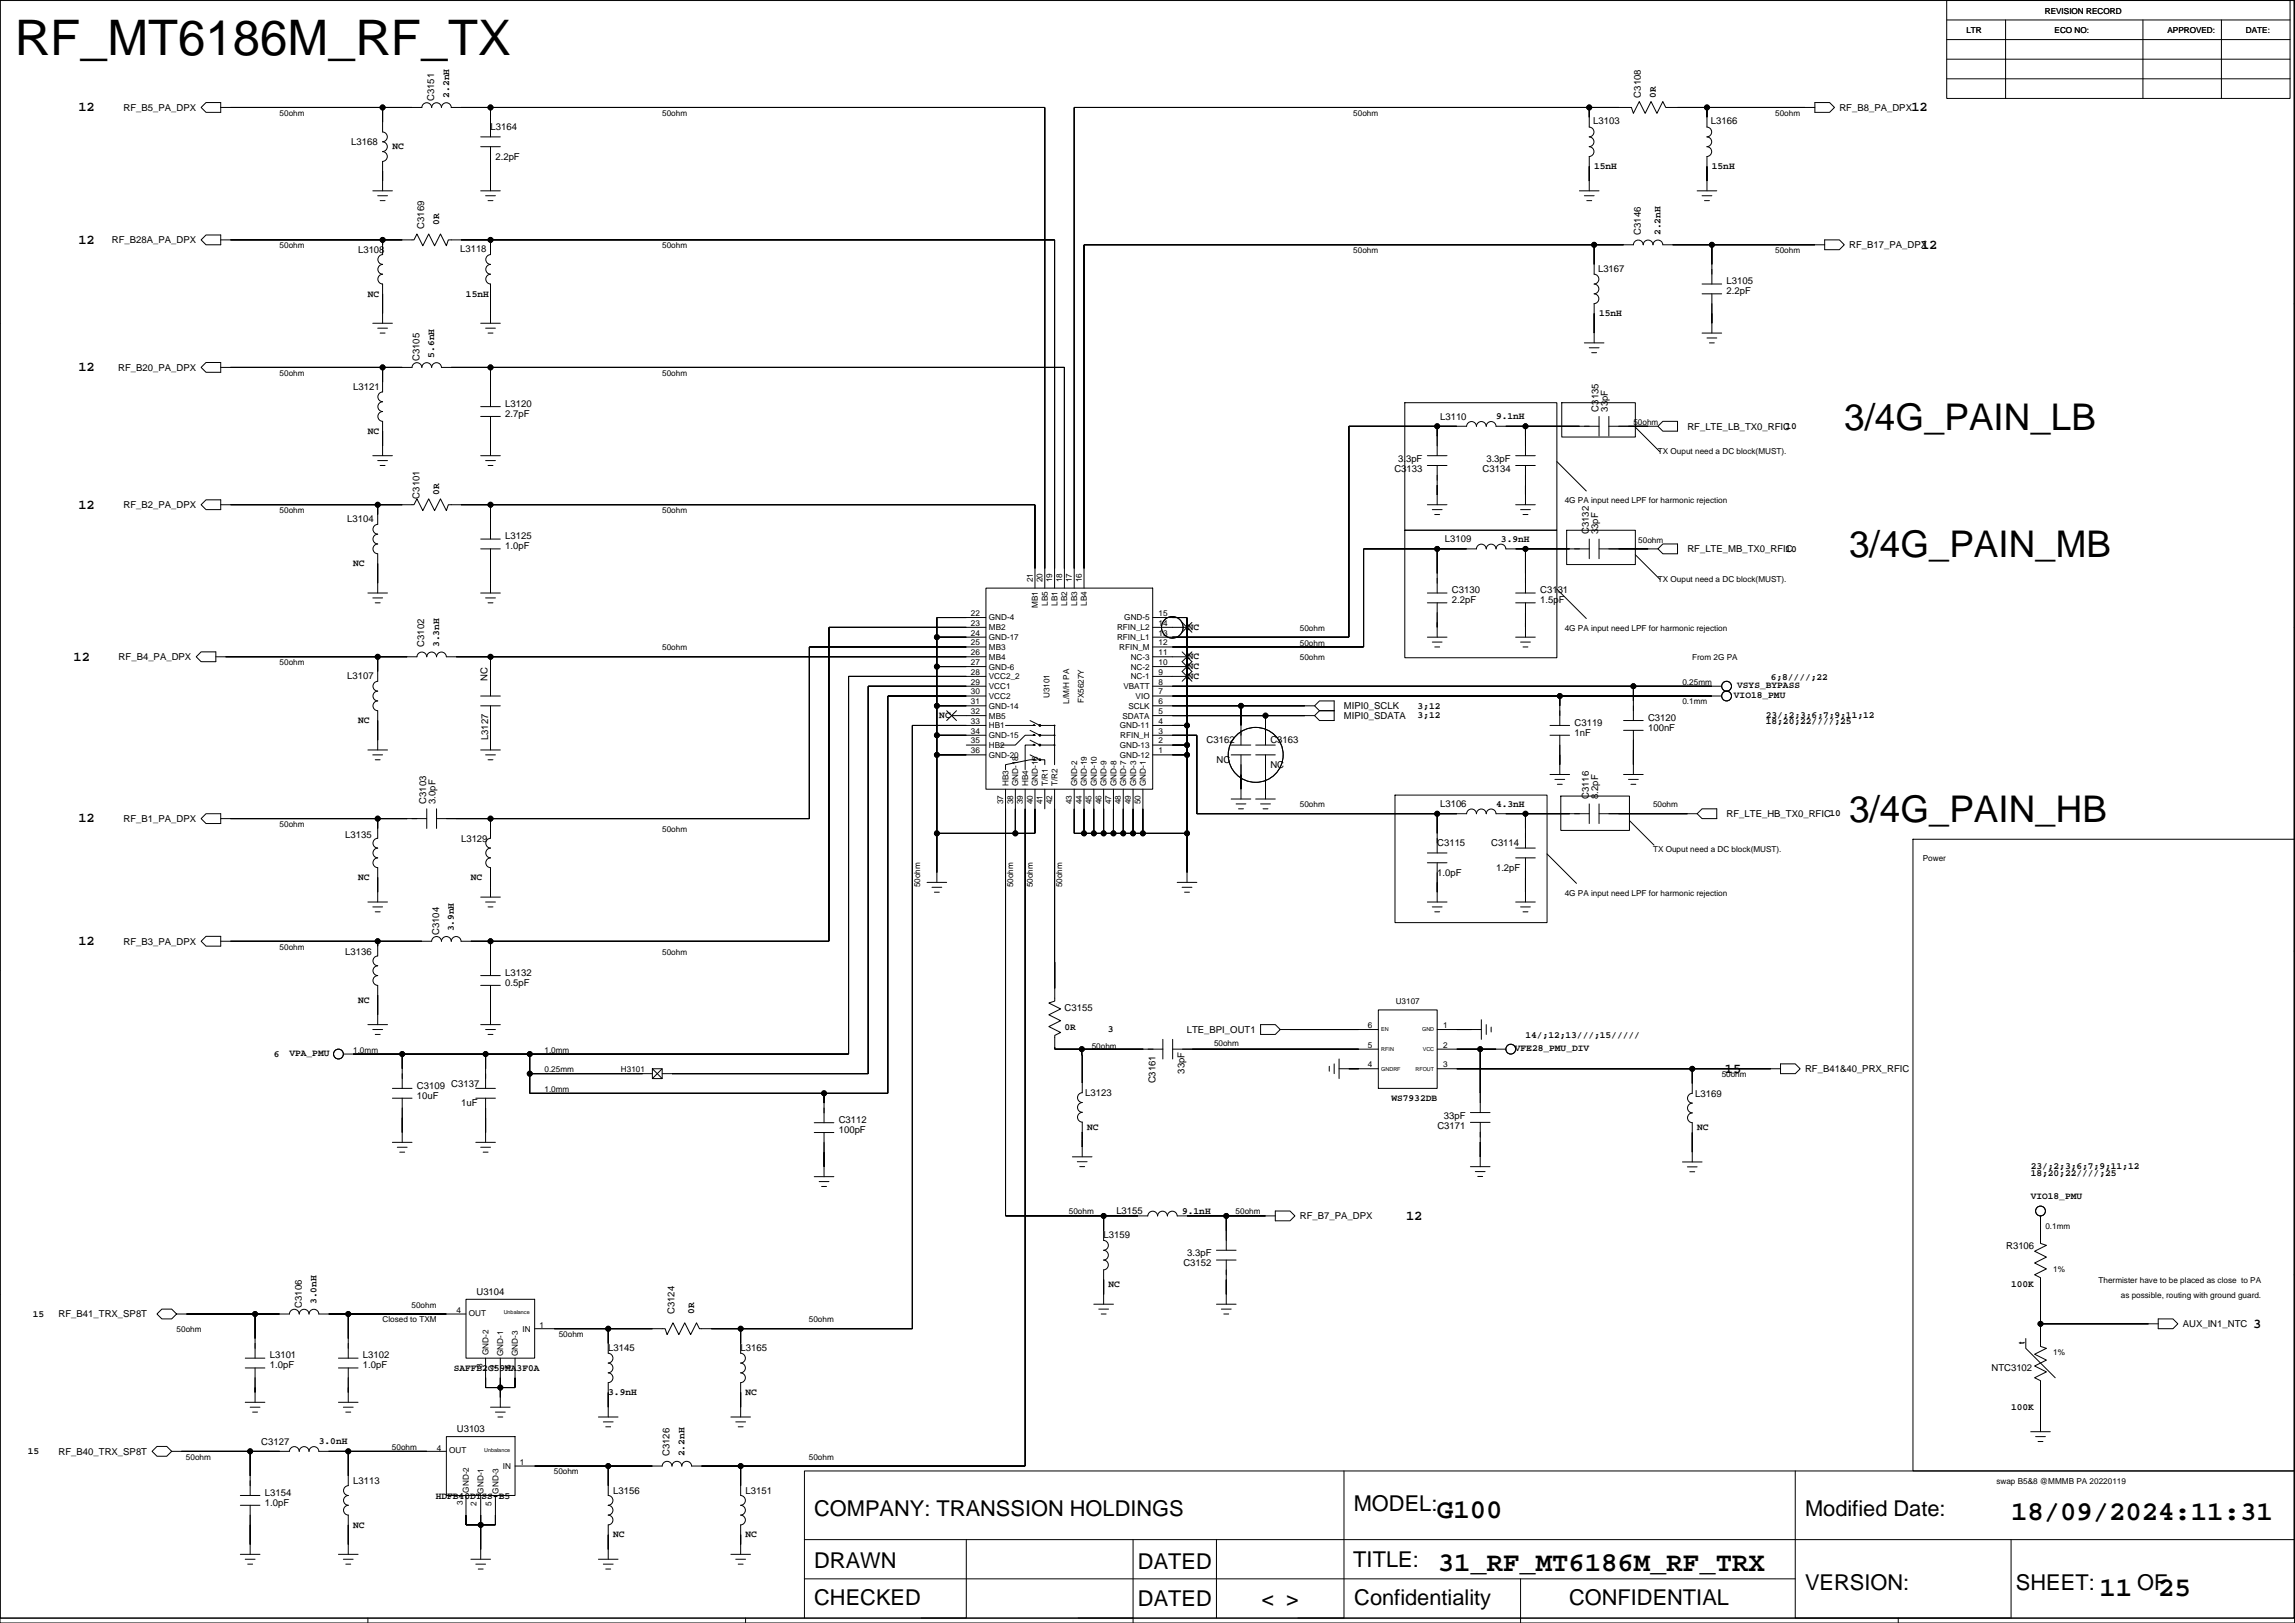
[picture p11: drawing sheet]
<svg xmlns="http://www.w3.org/2000/svg" width="594mm" height="420mm" viewBox="0 0 594 420" stroke-linecap="round" stroke-linejoin="round" font-family="sans-serif">
<defs><g id="words">
<text font-size="12.7" x="3.8" y="14.1">RF_MT6186M_RF_TX</text>
<g font-size="9.5">
<text x="477.4" y="111.2">3/4G_PAIN_LB</text>
<text x="478.7" y="144.2">3/4G_PAIN_MB</text>
<text x="478.7" y="212.8">3/4G_PAIN_HB</text>
</g>
<g font-size="7.1">
<text x="372" y="392.9">G100</text>
<text x="520.6" y="393.5">18/09/2024:11:31</text>
<text x="372.2" y="406.8">31_RF_MT6186M_RF_TRX</text>
<text x="543.4" y="413.3">11</text>
<text x="558.7" y="413.3">25</text>
</g>
<g font-size="5.6">
<text x="210.8" y="392.5">COMPANY: TRANSSION HOLDINGS</text>
<text x="350.4" y="391.2">MODEL:</text>
<text x="467.3" y="392.5">Modified Date:</text>
<text x="210.8" y="405.9">DRAWN</text>
<text x="294.6" y="406.1">DATED</text>
<text x="350.3" y="405.6">TITLE:</text>
<text x="467.3" y="411.5">VERSION:</text>
<text x="521.9" y="411.5">SHEET:</text>
<text x="553.2" y="411.5">OF</text>
<text x="210.8" y="415.6">CHECKED</text>
<text x="294.6" y="415.7">DATED</text>
<text x="326.5" y="415.8">&lt; &gt;</text>
<text x="350.6" y="415.6">Confidentiality</text>
<text x="406.2" y="415.6">CONFIDENTIAL</text>
</g>
<g font-size="3.5">
<text x="20.3" y="28.8">12</text>
<text x="494.8" y="28.8">12</text>
<text x="20.3" y="63.1">12</text>
<text x="497.3" y="64.4">12</text>
<text x="20.3" y="96.1">12</text>
<text x="20.3" y="131.7">12</text>
<text x="19" y="171">12</text>
<text x="20.3" y="212.9">12</text>
<text x="20.3" y="244.7">12</text>
<text x="446.5" y="277.7">15</text>
<text x="364" y="315.8">12</text>
<text x="583.2" y="343.7">3</text>
</g>
<g font-size="2.5">
<text x="32" y="28.7">RF_B5_PA_DPX</text>
<text x="112.4" y="26.2" transform="rotate(-90 112.4 26.2)">C3151</text>
<text x="116.2" y="25.3" transform="rotate(-90 116.2 25.3)">2.2nH</text>
<text x="424.7" y="25.3" transform="rotate(-90 424.7 25.3)">C3108</text>
<text x="428.6" y="25.3" transform="rotate(-90 428.6 25.3)">0R</text>
<text x="476.1" y="28.7">RF_B8_PA_DPX</text>
<text x="127" y="33.7">L3164</text>
<text x="412.4" y="32.2">L3103</text>
<text x="442.9" y="32.2">L3166</text>
<text x="90.9" y="37.5">L3168</text>
<text x="101.6" y="38.7">NC</text>
<text x="128.2" y="41.4">2.2pF</text>
<text x="412.7" y="43.7">15nH</text>
<text x="443.1" y="43.7">15nH</text>
<text x="109.8" y="59.2" transform="rotate(-90 109.8 59.2)">C3169</text>
<text x="113.7" y="58.3" transform="rotate(-90 113.7 58.3)">0R</text>
<text x="29" y="63">RF_B28A_PA_DPX</text>
<text x="92.7" y="65.5">L3108</text>
<text x="119.1" y="65.2">L3118</text>
<text x="424.7" y="60.8" transform="rotate(-90 424.7 60.8)">C3146</text>
<text x="429.9" y="60.8" transform="rotate(-90 429.9 60.8)">2.2nH</text>
<text x="478.7" y="64.3">RF_B17_PA_DPX</text>
<text x="413.7" y="70.3">L3167</text>
<text x="95.2" y="76.8">NC</text>
<text x="120.6" y="76.8">15nH</text>
<text x="446.9" y="73.6">L3105</text>
<text x="446.9" y="76.1">2.2pF</text>
<text x="413.9" y="81.8">15nH</text>
<text x="30.6" y="96">RF_B20_PA_DPX</text>
<text x="108.6" y="93.5" transform="rotate(-90 108.6 93.5)">C3105</text>
<text x="112.4" y="92.6" transform="rotate(-90 112.4 92.6)">5.6nH</text>
<text x="91.4" y="101">L3121</text>
<text x="130.8" y="105.3">L3120</text>
<text x="130.8" y="107.9">2.7pF</text>
<text x="413.8" y="106.5" transform="rotate(-90 413.8 106.5)">C3135</text>
<text x="416.2" y="106.5" transform="rotate(-90 416.2 106.5)">33pF</text>
<text x="95.2" y="112.3">NC</text>
<text x="372.8" y="108.6">L3110</text>
<text x="387.3" y="108.5">9.1nH</text>
<text x="436.8" y="111.2">RF_LTE_LB_TX0_RFIC</text>
<text x="462.2" y="111">10</text>
<text x="361.9" y="119.6">3.3pF</text>
<text x="384.8" y="119.6">3.3pF</text>
<text x="360.9" y="122.1">C3133</text>
<text x="383.8" y="122.1">C3134</text>
<text x="32" y="131.6">RF_B2_PA_DPX</text>
<text x="108.6" y="129.1" transform="rotate(-90 108.6 129.1)">C3101</text>
<text x="113.7" y="128.1" transform="rotate(-90 113.7 128.1)">0R</text>
<text x="89.9" y="135.1">L3104</text>
<text x="130.8" y="139.6">L3125</text>
<text x="130.8" y="142.2">1.0pF</text>
<text x="374" y="140.4">L3109</text>
<text x="388.5" y="140.2">3.9nH</text>
<text x="411.3" y="138.3" transform="rotate(-90 411.3 138.3)">C3132</text>
<text x="413.7" y="138.3" transform="rotate(-90 413.7 138.3)">33pF</text>
<text x="436.8" y="143">RF_LTE_MB_TX0_RFIC</text>
<text x="462.2" y="142.8">10</text>
<text x="91.4" y="146.6">NC</text>
<text x="375.8" y="153.6">C3130</text>
<text x="398.7" y="153.6">C3131</text>
<text x="375.8" y="156.1">2.2pF</text>
<text x="398.7" y="156.1">1.5pF</text>
<text x="109.8" y="167.5" transform="rotate(-90 109.8 167.5)">C3102</text>
<text x="113.7" y="167.5" transform="rotate(-90 113.7 167.5)">3.3nH</text>
<text x="307.5" y="163.1">NC</text>
<text x="30.7" y="170.9">RF_B4_PA_DPX</text>
<text x="307.5" y="170.7">NC</text>
<text x="307.5" y="173.3">NC</text>
<text x="89.9" y="175.7">L3107</text>
<text x="126.2" y="176.4" transform="rotate(-90 126.2 176.4)">NC</text>
<text x="307.5" y="175.8">NC</text>
<text x="449.7" y="178.1">VSYS_BYPASS</text>
<text x="458.4" y="175.9">6;8////;22</text>
<text x="243.1" y="186">NC</text>
<text x="347.9" y="183.6">MIPI0_SCLK</text>
<text x="366.9" y="183.4">3;12</text>
<text x="366.9" y="186">3;12</text>
<text x="448.8" y="180.6">VIO18_PMU</text>
<text x="457.1" y="185.9">23/;2;3;6;7;9;11;12</text>
<text x="92.7" y="187.2">NC</text>
<text x="126.3" y="191.6" transform="rotate(-90 126.3 191.6)">L3127</text>
<text x="347.9" y="186.1">MIPI0_SDATA</text>
<text x="407.6" y="187.9">C3119</text>
<text x="407.6" y="190.4">1nF</text>
<text x="426.6" y="186.6">C3120</text>
<text x="426.6" y="189.2">100nF</text>
<text x="457.1" y="187.4">18;20;22////;25</text>
<text x="312.3" y="192.4">C3162</text>
<text x="314.9" y="197.5">NC</text>
<text x="328.9" y="192.4">C3163</text>
<text x="328.9" y="198.8">NC</text>
<text x="110.3" y="208.1" transform="rotate(-90 110.3 208.1)">C3103</text>
<text x="112.7" y="208.1" transform="rotate(-90 112.7 208.1)">3.0pF</text>
<text x="372.8" y="208.9">L3106</text>
<text x="387.3" y="208.8">4.3nH</text>
<text x="411.3" y="206.8" transform="rotate(-90 411.3 206.8)">C3116</text>
<text x="413.7" y="206.8" transform="rotate(-90 413.7 206.8)">8.2pF</text>
<text x="32" y="212.8">RF_B1_PA_DPX</text>
<text x="446.9" y="211.5">RF_LTE_HB_TX0_RFIC10</text>
<text x="89.4" y="216.8">L3135</text>
<text x="119.4" y="217.8">L3129</text>
<text x="372" y="219.1">C3115</text>
<text x="386" y="219.1">C3114</text>
<text x="92.7" y="227.9">NC</text>
<text x="121.9" y="227.9">NC</text>
<text x="372" y="226.7">1.0pF</text>
<text x="387.3" y="225.5">1.2pF</text>
<text x="32" y="244.6">RF_B3_PA_DPX</text>
<text x="113.6" y="242.1" transform="rotate(-90 113.6 242.1)">C3104</text>
<text x="117.5" y="241.1" transform="rotate(-90 117.5 241.1)">3.9nH</text>
<text x="89.4" y="247.3">L3136</text>
<text x="130.8" y="252.6">L3132</text>
<text x="130.8" y="255.2">0.5pF</text>
<text x="92.7" y="259.6">NC</text>
<text x="275.6" y="261.8">C3155</text>
<text x="275.6" y="266.7">0R</text>
<text x="286.7" y="267.2">3</text>
<text x="307.2" y="267.4">LTE_BPI_OUT1</text>
<text x="394.9" y="268.6">14/;12;13///;15/////</text>
<text x="70.9" y="273.7">6</text>
<text x="74.9" y="273.3">VPA_PMU</text>
<text x="392.1" y="272.1">VFE28_PMU_DIV</text>
<text x="107.9" y="281.8">C3109 C3137</text>
<text x="299.1" y="280.5" transform="rotate(-90 299.1 280.5)">C3161</text>
<text x="306.6" y="278" transform="rotate(-90 306.6 278)">33pF</text>
<text x="467.3" y="277.6">RF_B41&amp;40_PRX_RFIC</text>
<text x="107.9" y="284.4">10uF</text>
<text x="119.4" y="286.4">1uF</text>
<text x="280.9" y="283.7">L3123</text>
<text x="360.2" y="285.1">WS7932DB</text>
<text x="438.8" y="283.9">L3169</text>
<text x="217.1" y="290.7">C3112</text>
<text x="217.1" y="293.3">100pF</text>
<text x="281.4" y="292.5">NC</text>
<text x="372.1" y="292.2">C3171</text>
<text x="373.7" y="289.6">33pF</text>
<text x="439.3" y="292.6">NC</text>
<text x="525.7" y="304.4">18;20;22////;25</text>
<text x="525.7" y="302.5">23/;2;3;6;7;9;11;12</text>
<text x="525.7" y="310.5">VIO18_PMU</text>
<text x="289" y="314.3">L3155</text>
<text x="306" y="314.2">9.1nH</text>
<text x="336.5" y="315.7">RF_B7_PA_DPX</text>
<text x="285.7" y="320.4">L3159</text>
<text x="519.3" y="323.2">R3106</text>
<text x="306.3" y="327.8">C3152</text>
<text x="307.3" y="325.3">3.3pF</text>
<text x="123.3" y="335.2">U3104</text>
<text x="287" y="333.2">NC</text>
<text x="520.6" y="333.2">100K</text>
<text x="8.5" y="340.9">15</text>
<text x="15.2" y="341.1">RF_B41_TRX_SP8T</text>
<text x="78.1" y="338.6" transform="rotate(-90 78.1 338.6)">C3106</text>
<text x="82" y="337.6" transform="rotate(-90 82 337.6)">3.0nH</text>
<text x="174.6" y="340.2" transform="rotate(-90 174.6 340.2)">C3124</text>
<text x="179.7" y="340.2" transform="rotate(-90 179.7 340.2)">0R</text>
<text x="565" y="343.6">AUX_IN1_NTC</text>
<text x="69.8" y="351.7">L3101</text>
<text x="94" y="351.7">L3102</text>
<text x="157.4" y="349.6">L3145</text>
<text x="191.7" y="349.6">L3165</text>
<text x="69.8" y="354.2">1.0pF</text>
<text x="94" y="354.2">1.0pF</text>
<text x="117.4" y="355">SAFFB2G59MA3F0A</text>
<text x="515.5" y="355">NTC3102</text>
<text x="157.4" y="361.2">3.9nH</text>
<text x="193" y="361.2">NC</text>
<text x="520.6" y="365">100K</text>
<text x="118.3" y="370.7">U3103</text>
<text x="7.2" y="376.4">15</text>
<text x="15.2" y="376.6">RF_B40_TRX_SP8T</text>
<text x="67.6" y="374">C3127</text>
<text x="82.5" y="373.9">3.0nH</text>
<text x="173.3" y="377" transform="rotate(-90 173.3 377)">C3126</text>
<text x="177.2" y="377" transform="rotate(-90 177.2 377)">2.2nH</text>
<text x="68.6" y="389.8">1.0pF</text>
<text x="68.6" y="387.2">L3154</text>
<text x="91.4" y="384.2">L3113</text>
<text x="112.8" y="388">HDFB40DTSS-B5</text>
<text x="158.7" y="386.7">L3156</text>
<text x="193" y="386.7">L3151</text>
<text x="91.4" y="395.5">NC</text>
<text x="158.7" y="398">NC</text>
<text x="193" y="398">NC</text>
</g>
<g font-size="2.1">
<text x="529.3" y="3.5">REVISION RECORD</text>
<text x="509" y="8.6">LTR</text>
<text x="531.9" y="8.6">ECO NO:</text>
<text x="561.1" y="8.6">APPROVED:</text>
<text x="581.4" y="8.6">DATE:</text>
<text x="72.4" y="30">50ohm</text>
<text x="171.4" y="30">50ohm</text>
<text x="350.3" y="30">50ohm</text>
<text x="459.5" y="30">50ohm</text>
<text x="72.4" y="64.3">50ohm</text>
<text x="171.4" y="64.3">50ohm</text>
<text x="350.3" y="65.5">50ohm</text>
<text x="459.5" y="65.5">50ohm</text>
<text x="72.4" y="97.3">50ohm</text>
<text x="171.4" y="97.3">50ohm</text>
<text x="422.8" y="110">50ohm</text>
<text x="429.2" y="117.6">TX Ouput need a DC block(MUST).</text>
<text x="405" y="130.3">4G PA input need LPF for harmonic rejection</text>
<text x="72.4" y="132.8">50ohm</text>
<text x="171.4" y="132.8">50ohm</text>
<text x="424.1" y="140.4">50ohm</text>
<text x="267.3" y="150.7" transform="rotate(-90 267.3 150.7)">21</text>
<text x="269.9" y="150.7" transform="rotate(-90 269.9 150.7)">20</text>
<text x="272.4" y="150.7" transform="rotate(-90 272.4 150.7)">19</text>
<text x="274.9" y="150.7" transform="rotate(-90 274.9 150.7)">18</text>
<text x="277.5" y="150.7" transform="rotate(-90 277.5 150.7)">17</text>
<text x="280" y="150.7" transform="rotate(-90 280 150.7)">16</text>
<text x="429.2" y="150.6">TX Ouput need a DC block(MUST).</text>
<text x="251.3" y="162">23</text>
<text x="251.3" y="159.4">22</text>
<text x="256" y="160.6">GND-4</text>
<text x="268.7" y="157.4" transform="rotate(-90 268.7 157.4)">MB1</text>
<text x="271.2" y="156.8" transform="rotate(-90 271.2 156.8)">LB5</text>
<text x="273.7" y="156.8" transform="rotate(-90 273.7 156.8)">LB1</text>
<text x="276.3" y="156.8" transform="rotate(-90 276.3 156.8)">LB2</text>
<text x="278.8" y="156.8" transform="rotate(-90 278.8 156.8)">LB3</text>
<text x="281.4" y="156.8" transform="rotate(-90 281.4 156.8)">LB4</text>
<text x="291" y="160.6">GND-5</text>
<text x="299.9" y="162">14</text>
<text x="299.9" y="159.4">15</text>
<text x="251.3" y="167.1">25</text>
<text x="251.3" y="164.5">24</text>
<text x="256" y="163.2">MB2</text>
<text x="256" y="165.7">GND-17</text>
<text x="289.2" y="163.2">RFIN_L2</text>
<text x="289.2" y="165.7">RFIN_L1</text>
<text x="299.9" y="164.5">13</text>
<text x="299.9" y="167.1">12</text>
<text x="336.5" y="167.1">50ohm</text>
<text x="336.5" y="163.3">50ohm</text>
<text x="405" y="163.3">4G PA input need LPF for harmonic rejection</text>
<text x="72.4" y="172.2">50ohm</text>
<text x="171.4" y="168.4">50ohm</text>
<text x="251.3" y="172.1">27</text>
<text x="251.3" y="169.6">26</text>
<text x="256" y="173.3">GND-6</text>
<text x="256" y="170.8">MB4</text>
<text x="256" y="168.2">MB3</text>
<text x="289.7" y="168.2">RFIN_M</text>
<text x="292.7" y="170.8">NC-3</text>
<text x="292.7" y="173.3">NC-2</text>
<text x="299.9" y="169.6">11</text>
<text x="299.9" y="172.1">10</text>
<text x="336.5" y="170.9">50ohm</text>
<text x="438.1" y="170.9">From 2G PA</text>
<text x="251.3" y="179.8">30</text>
<text x="251.3" y="177.2">29</text>
<text x="251.3" y="174.7">28</text>
<text x="256" y="178.4">VCC1</text>
<text x="256" y="175.9">VCC2_2</text>
<text x="290.8" y="178.4">VBATT</text>
<text x="292.7" y="175.9">NC-1</text>
<text x="299.9" y="174.7">9</text>
<text x="299.9" y="177.2">8</text>
<text x="299.9" y="179.8">7</text>
<text x="435.5" y="177.3">0.25mm</text>
<text x="251.3" y="184.8">32</text>
<text x="251.3" y="182.3">31</text>
<text x="256" y="180.9">VCC2</text>
<text x="256" y="183.5">GND-14</text>
<text x="271.6" y="180.8" transform="rotate(-90 271.6 180.8)">U3101</text>
<text x="276.7" y="182.2" transform="rotate(-90 276.7 182.2)">L/M/H PA</text>
<text x="280.5" y="182.1" transform="rotate(-90 280.5 182.1)">FX5627Y</text>
<text x="292.1" y="183.5">SCLK</text>
<text x="294" y="180.9">VIO</text>
<text x="299.9" y="182.3">6</text>
<text x="299.9" y="184.8">5</text>
<text x="435.5" y="182.3">0.1mm</text>
<text x="251.3" y="189.9">34</text>
<text x="251.3" y="187.4">33</text>
<text x="256" y="191.1">GND-15</text>
<text x="256" y="188.6">HB1</text>
<text x="256" y="186">MB5</text>
<text x="289.9" y="188.6">GND-11</text>
<text x="290" y="191.1">RFIN_H</text>
<text x="290.6" y="186">SDATA</text>
<text x="299.9" y="187.4">4</text>
<text x="299.9" y="189.9">3</text>
<text x="251.3" y="195">36</text>
<text x="251.3" y="192.5">35</text>
<text x="256" y="196.2">GND-20</text>
<text x="256" y="193.6">HB2</text>
<text x="289.9" y="193.6">GND-13</text>
<text x="289.9" y="196.2">GND-12</text>
<text x="299.9" y="192.5">2</text>
<text x="299.9" y="195">1</text>
<text x="261.1" y="203.5" transform="rotate(-90 261.1 203.5)">HB3</text>
<text x="263.6" y="203.5" transform="rotate(-90 263.6 203.5)">GND-18</text>
<text x="266.1" y="203.5" transform="rotate(-90 266.1 203.5)">HB4</text>
<text x="268.7" y="203.5" transform="rotate(-90 268.7 203.5)">GND-16</text>
<text x="271.2" y="203.5" transform="rotate(-90 271.2 203.5)">T/R1</text>
<text x="273.7" y="203.5" transform="rotate(-90 273.7 203.5)">T/R2</text>
<text x="278.8" y="203.5" transform="rotate(-90 278.8 203.5)">GND-2</text>
<text x="281.4" y="203.5" transform="rotate(-90 281.4 203.5)">GND-19</text>
<text x="283.9" y="203.5" transform="rotate(-90 283.9 203.5)">GND-10</text>
<text x="286.4" y="203.5" transform="rotate(-90 286.4 203.5)">GND-9</text>
<text x="289" y="203.5" transform="rotate(-90 289 203.5)">GND-8</text>
<text x="291.5" y="203.5" transform="rotate(-90 291.5 203.5)">GND-7</text>
<text x="294.1" y="203.5" transform="rotate(-90 294.1 203.5)">GND-3</text>
<text x="296.6" y="203.5" transform="rotate(-90 296.6 203.5)">GND-1</text>
<text x="259.7" y="208.2" transform="rotate(-90 259.7 208.2)">37</text>
<text x="262.2" y="208.2" transform="rotate(-90 262.2 208.2)">38</text>
<text x="264.8" y="208.2" transform="rotate(-90 264.8 208.2)">39</text>
<text x="267.3" y="208.2" transform="rotate(-90 267.3 208.2)">40</text>
<text x="269.9" y="208.2" transform="rotate(-90 269.9 208.2)">41</text>
<text x="272.4" y="208.2" transform="rotate(-90 272.4 208.2)">42</text>
<text x="277.5" y="208.2" transform="rotate(-90 277.5 208.2)">43</text>
<text x="280" y="208.2" transform="rotate(-90 280 208.2)">44</text>
<text x="282.6" y="208.2" transform="rotate(-90 282.6 208.2)">45</text>
<text x="285.1" y="208.2" transform="rotate(-90 285.1 208.2)">46</text>
<text x="287.6" y="208.2" transform="rotate(-90 287.6 208.2)">47</text>
<text x="290.2" y="208.2" transform="rotate(-90 290.2 208.2)">48</text>
<text x="292.7" y="208.2" transform="rotate(-90 292.7 208.2)">49</text>
<text x="295.3" y="208.2" transform="rotate(-90 295.3 208.2)">50</text>
<text x="336.5" y="209">50ohm</text>
<text x="427.9" y="209">50ohm</text>
<text x="72.4" y="214.1">50ohm</text>
<text x="171.4" y="215.4">50ohm</text>
<text x="427.9" y="220.4">TX Ouput need a DC block(MUST).</text>
<text x="497.7" y="223">Power</text>
<text x="238.2" y="229.7" transform="rotate(-90 238.2 229.7)">50ohm</text>
<text x="262.3" y="229.7" transform="rotate(-90 262.3 229.7)">50ohm</text>
<text x="267.4" y="229.7" transform="rotate(-90 267.4 229.7)">50ohm</text>
<text x="275" y="229.7" transform="rotate(-90 275 229.7)">50ohm</text>
<text x="405" y="231.9">4G PA input need LPF for harmonic rejection</text>
<text x="72.4" y="245.8">50ohm</text>
<text x="171.4" y="247.1">50ohm</text>
<text x="361.3" y="259.8">U3107</text>
<text x="354.1" y="266.1">6</text>
<text x="373.5" y="266.1">1</text>
<text x="91.4" y="272.5">1.0mm</text>
<text x="140.9" y="272.5">1.0mm</text>
<text x="282.6" y="271.6">50ohm</text>
<text x="314.3" y="270.8">50ohm</text>
<text x="354.1" y="271.2">5</text>
<text x="373.5" y="271.2">2</text>
<text x="140.9" y="277.6">0.25mm</text>
<text x="160.7" y="277.6">H3101</text>
<text x="354.1" y="276.3">4</text>
<text x="373.5" y="276.3">3</text>
<text x="445.7" y="278.8">50ohm</text>
<text x="140.9" y="282.7">1.0mm</text>
<text x="276.7" y="314.4">50ohm</text>
<text x="319.8" y="314.4">50ohm</text>
<text x="529.5" y="318.2">0.1mm</text>
<text x="531.5" y="329.3">1%</text>
<text x="543.2" y="332.2">Thermister have to be placed as close to PA</text>
<text x="549" y="336">as possible, routing with ground guard.</text>
<text x="106.5" y="338.5">50ohm</text>
<text x="118.2" y="340">4</text>
<text x="121.4" y="340.7">OUT</text>
<text x="45.7" y="344.9">50ohm</text>
<text x="99" y="342.3">Closed to TXM</text>
<text x="135.3" y="344.7">IN</text>
<text x="139.7" y="343.8">1</text>
<text x="144.6" y="346.1">50ohm</text>
<text x="209.4" y="342.3">50ohm</text>
<text x="126.5" y="350.8" transform="rotate(-90 126.5 350.8)">GND-2</text>
<text x="130.3" y="351.1" transform="rotate(-90 130.3 351.1)">GND-1</text>
<text x="134.1" y="351.1" transform="rotate(-90 134.1 351.1)">GND-3</text>
<text x="524.1" y="348" transform="rotate(-90 524.1 348)">t</text>
<text x="531.5" y="350.9">1%</text>
<text x="124.9" y="354" transform="rotate(-90 124.9 354)">3</text>
<text x="128.5" y="354.3" transform="rotate(-90 128.5 354.3)">2</text>
<text x="132.3" y="354.3" transform="rotate(-90 132.3 354.3)">5</text>
<text x="48.1" y="377.9">50ohm</text>
<text x="101.5" y="375.3">50ohm</text>
<text x="113.1" y="375.5">4</text>
<text x="116.3" y="376.2">OUT</text>
<text x="209.4" y="377.9">50ohm</text>
<text x="130.2" y="380.3">IN</text>
<text x="134.6" y="379.4">1</text>
<text x="143.4" y="381.7">50ohm</text>
<text x="119.8" y="389.6" transform="rotate(-90 119.8 389.6)">3</text>
<text x="121.4" y="386.4" transform="rotate(-90 121.4 386.4)">GND-2</text>
<text x="123.4" y="389.8" transform="rotate(-90 123.4 389.8)">2</text>
<text x="125.2" y="386.6" transform="rotate(-90 125.2 386.6)">GND-1</text>
<text x="127.2" y="389.8" transform="rotate(-90 127.2 389.8)">5</text>
<text x="129" y="386.6" transform="rotate(-90 129 386.6)">GND-3</text>
<text x="516.8" y="384.2">swap B5&amp;8 @MMMB PA 20220119</text>
</g>
<g font-size="1.4">
<text x="357.6" y="267">EN</text>
<text x="368.1" y="267">GND</text>
<text x="357.6" y="272.1">RFIN</text>
<text x="368.3" y="272.1">VCC</text>
<text x="357.6" y="277.2">GNDRF</text>
<text x="366.4" y="277.2">RFOUT</text>
<text x="130.4" y="340.3">Unbalance</text>
<text x="125.3" y="375.8">Unbalance</text>
</g>
</g></defs>
<g fill="none" stroke="#000" stroke-width=".26">
<path d="M593.9 -.1v419h-593.9v-418.9M0 .1h594v420.1h-594zM503.9 .1h88.9v25.4h-88.9zM503.9 15.3h88.9M503.9 10.2h88.9M503.9 5.2h88.9M504.7 .1h88.1M519.2 5.2v20.3M554.7 5.2v20.3M575 5.2v20.3M52.1 27.8l1.2-1.3h3.8v2.6h-3.8zM57.1 27.8h52.1a1.27 1.27 0 0 1 1.3-1.2 1.27 1.27 0 0 1 1.2 1.2 1.27 1.27 0 0 1 1.3-1.2 1.27 1.27 0 0 1 1.3 1.2 1.27 1.27 0 0 1 1.2-1.2 1.27 1.27 0 0 1 1.3 1.2h153.6v124.4"/>
<path d="M59.7 27.8h.1M99 27.8v6.4a1.27 1.27 0 0 1 1.3 1.2 1.27 1.27 0 0 1-1.3 1.3 1.27 1.27 0 0 1 1.3 1.3 1.27 1.27 0 0 1-1.3 1.2 1.27 1.27 0 0 1 1.3 1.3 1.27 1.27 0 0 1-1.3 1.3v7.6M124.4 35.4h5.1M124.4 38h5.1M127 27.8v7.6M127 38v11.4M411.4 27.8v5.1a1.27 1.27 0 0 1 1.2 1.3 1.27 1.27 0 0 1-1.2 1.2 1.27 1.27 0 0 1 1.2 1.3 1.27 1.27 0 0 1-1.2 1.3 1.27 1.27 0 0 1 1.2 1.2 1.27 1.27 0 0 1-1.2 1.3v8.9M441.9 27.8v5.1a1.27 1.27 0 0 1 1.2 1.3 1.27 1.27 0 0 1-1.2 1.2 1.27 1.27 0 0 1 1.2 1.3 1.27 1.27 0 0 1-1.2 1.3 1.27 1.27 0 0 1 1.2 1.2 1.27 1.27 0 0 1-1.2 1.3v8.9M467.3 27.8h.1M469.8 27.8h-38.6l-.8-1.5-1.5 3-1.5-3-1.5 3-1.6-3-1.5 3-.5-1.5h-144.2v124.4M469.8 26.5h3.8l1.3 1.3-1.3 1.3h-3.8zM503.9 20.4h88.9"/>
<path d="M96.5 49.4h5.1M97.8 50.7h2.5M98.4 51.9h1.3M99 46.9h.1M124.4 49.4h5.1M125.7 50.7h2.5M126.3 51.9h1.3M127 46.9h.1M408.8 49.4h5.1M410.1 50.7h2.6M410.8 51.9h1.2M411.4 46.9h.1"/>
<path d="M439.3 49.4h5.1M440.6 50.7h2.5M441.2 51.9h1.3M441.9 46.9h.1M52.1 62.1l1.2-1.3h3.8v2.6h-3.8zM57.1 62.1h50.1l.7-1.5 1.5 3 1.6-3 1.5 3 1.5-3 1.5 3 .6-1.5h156.9v90.1M59.7 62.1h.1M99 62.1v3.8a1.27 1.27 0 0 0-1.2 1.3 1.27 1.27 0 0 0 1.2 1.2 1.27 1.27 0 0 0-1.2 1.3 1.27 1.27 0 0 0 1.2 1.3 1.27 1.27 0 0 0-1.2 1.3 1.27 1.27 0 0 0 1.2 1.2v10.2M127 62.1v3.8a1.27 1.27 0 0 0-1.2 1.3 1.27 1.27 0 0 0 1.2 1.2 1.27 1.27 0 0 0-1.2 1.3 1.27 1.27 0 0 0 1.2 1.3 1.27 1.27 0 0 0-1.2 1.3 1.27 1.27 0 0 0 1.2 1.2v10.2M412.6 71a1.27 1.27 0 0 1 1.3 1.3 1.27 1.27 0 0 1-1.3 1.2 1.27 1.27 0 0 1 1.3 1.3 1.27 1.27 0 0 1-1.3 1.3 1.27 1.27 0 0 1 1.3 1.2 1.27 1.27 0 0 1-1.3 1.3M412.7 63.4v7.6M412.7 78.6v10.2"/>
<path d="M440.6 73.5h5.1M440.6 76.1h5.1M443.1 63.4v10.1M443.1 76.1v10.1M469.8 63.4h.1M472.3 63.4h-41.9a1.27 1.27 0 0 0-1.2-1.3 1.27 1.27 0 0 0-1.3 1.3 1.27 1.27 0 0 0-1.3-1.3 1.27 1.27 0 0 0-1.2 1.3 1.27 1.27 0 0 0-1.3-1.3 1.27 1.27 0 0 0-1.3 1.3h-142.2v88.8M472.3 62.1h3.8l1.3 1.3-1.3 1.2h-3.8zM593.9 78.6h.2M-.1 83.7h.1M52.1 95.1l1.2-1.3h3.8v2.6h-3.8zM57.1 95.1h49.6a1.27 1.27 0 0 1 1.2-1.2 1.27 1.27 0 0 1 1.3 1.2 1.27 1.27 0 0 1 1.3-1.2 1.27 1.27 0 0 1 1.2 1.2 1.27 1.27 0 0 1 1.3-1.2 1.27 1.27 0 0 1 1.3 1.2h161.2v57.1M59.7 95.1h.1"/>
<path d="M96.5 83.7h5.1M97.8 85h2.5M98.4 86.2h1.3M99 81.1h.1M99 95.1v6.4a1.27 1.27 0 0 0-1.2 1.2 1.27 1.27 0 0 0 1.2 1.3 1.27 1.27 0 0 0-1.2 1.3 1.27 1.27 0 0 0 1.2 1.2 1.27 1.27 0 0 0-1.2 1.3 1.27 1.27 0 0 0 1.2 1.3v8.9M124.4 83.7h5.1M125.7 85h2.5M126.3 86.2h1.3M127 81.1h.1M127 95.1v10.2M410.1 88.8h5.1M411.4 90h2.5"/>
<path d="M412 91.3h1.3M412.7 86.2h.1M440.6 86.2h5.1M441.9 87.5h2.5M442.5 88.8h1.3M443.1 83.7h.1M96.5 118h5.1M97.8 119.2h2.5M99 115.4h.1M124.4 118h5.1M124.4 105.3h5.1M124.4 107.8h5.1"/>
<path d="M125.7 119.2h2.5M127 115.4h.1M127 107.8v10.2M363.6 104.3h39.4v33h-39.4zM369.5 118h5.1M372 110.3v7.7M392.3 118h5.1M394.9 110.3v7.7M403 119.5l7.6 7.6M404.3 104.3h19v8.8h-19zM413.9 110.3l-26.6 .1a1.27 1.27 0 0 0-1.3-1.3 1.27 1.27 0 0 0-1.3 1.3 1.27 1.27 0 0 0-1.2-1.3 1.27 1.27 0 0 0-1.3 1.3 1.27 1.27 0 0 0-1.3-1.3 1.27 1.27 0 0 0-1.3 1.3l-30.4-.1v54.6h-50.8M413.9 107.8v5.1"/>
<path d="M416.5 110.3h12.7M416.5 107.8v5.1M423.3 110.6l6.4 6.4M426.6 110.3h.1M429.2 110.3l1.2-1.2h3.8v2.5h-3.8zM52.1 130.7l1.2-1.3h3.8v2.5h-3.8zM57.1 130.7h50.1l.7-1.6 1.5 3.1 1.6-3.1 1.5 3.1 1.5-3.1 1.5 3.1 .6-1.5h151.8v21.5M59.7 130.7h.1M97.8 130.7v5a1.27 1.27 0 0 0-1.3 1.3 1.27 1.27 0 0 0 1.3 1.3 1.27 1.27 0 0 0-1.3 1.3 1.27 1.27 0 0 0 1.3 1.2 1.27 1.27 0 0 0-1.3 1.3 1.27 1.27 0 0 0 1.3 1.3v10.1M98.4 120.5h1.3M124.4 139.6h5.1M126.3 120.5h1.3"/>
<path d="M127 130.7v8.9M363.6 137.3h39.4v33h-39.4zM369.5 130.7h5.1M369.5 120.5h5.1M370.8 131.9h2.5M371.4 133.2h1.3M372 128.1h.1M372 120.5v10.2M392.3 130.7h5.1M392.3 120.5h5.1M393.6 131.9h2.5M394.2 133.2h1.3"/>
<path d="M394.9 128.1h.1M394.9 120.5v10.2M405.5 137.3h17.8v8.9h-17.8zM411.4 139.6v5M413.9 139.6v5M95.2 153.5h5.1M96.5 154.8h2.5M97.1 156.1h1.3M97.8 151h.1M124.4 142.1h5.1M124.4 153.5h5.1M125.7 154.8h2.5"/>
<path d="M126.3 156.1h1.3M127 151h.1M127 142.1v11.4M255.2 152.2h43.2v52.1h-43.2zM255.2 159.9h-12.7v68.5M298.4 159.9h8.9v68.5M369.5 153.5h5.1M369.5 156.1h5.1M372 142.1v11.4M372 156.1v8.8M392.3 153.5h5.1M392.3 156.1h5.1"/>
<path d="M394.9 142.1v11.4M394.9 156.1v8.8M403 152.5l7.6 7.6M411.4 142.1h-21.6a1.27 1.27 0 0 0-1.3-1.2 1.27 1.27 0 0 0-1.2 1.2 1.27 1.27 0 0 0-1.3-1.2 1.27 1.27 0 0 0-1.3 1.2 1.27 1.27 0 0 0-1.2-1.2 1.27 1.27 0 0 0-1.3 1.2h-29.2v25.4h-54.6M413.9 142.1h15.3M423.3 143.6l6.4 6.4M426.6 142.1h.1M430.4 140.8h3.8v2.6h-3.8l-1.2-1.3zM-.1 167.5h.1M52.1 168.8h3.8v2.5h-3.8l-1.3-1.3zM55.9 170h52a1.27 1.27 0 0 1 1.3-1.2 1.27 1.27 0 0 1 1.3 1.2 1.27 1.27 0 0 1 1.2-1.2 1.27 1.27 0 0 1 1.3 1.2 1.27 1.27 0 0 1 1.3-1.2 1.27 1.27 0 0 1 1.2 1.2h139.7M58.4 170h.1"/>
<path d="M97.8 170v6.4a1.27 1.27 0 0 0-1.3 1.2 1.27 1.27 0 0 0 1.3 1.3 1.27 1.27 0 0 0-1.3 1.3 1.27 1.27 0 0 0 1.3 1.3 1.27 1.27 0 0 0-1.3 1.2 1.27 1.27 0 0 0 1.3 1.3v10.1M127 170v10.2M242.5 164.9h12.7M242.5 172.6h12.7M255.2 162.4h-40.6v81.3h-95.2a1.27 1.27 0 0 0-1.3-1.3 1.27 1.27 0 0 0-1.3 1.3 1.27 1.27 0 0 0-1.3-1.3 1.27 1.27 0 0 0-1.2 1.3 1.27 1.27 0 0 0-1.3-1.3 1.27 1.27 0 0 0-1.3 1.3h-54.6M255.2 175.1h-35.5v97.8h-130.8M255.2 167.5h-45.7v44.4h-96.5M255.2 177.6h-30.5v100.4h-53.3M298.4 177.6h147.3M298.4 170h8.9M298.4 162.4h8.9M298.4 172.6h8.9"/>
<path d="M298.4 175.1h8.9M303.5 170h.1M303.5 172.6h.1M303.5 175.1h.1M303.5 162.4h.1M306 168.8l2.5 2.5-2.5 2.5 2.5 2.6M306 161.1l2.5 2.6M308.5 168.8l-2.5 2.5 2.5 2.5-2.5 2.6M308.5 161.1l-2.5 2.6M369.5 164.9h5.1M370.8 166.2h2.5M371.4 167.5h1.3"/>
<path d="M372 162.4h.1M392.3 164.9h5.1M393.6 166.2h2.5M394.2 167.5h1.3M394.9 162.4h.1M422.8 177.6v8.9M443.1 177.6h.1M593.9 162.4h.2M95.2 194.1h5.1M96.5 195.4h2.5M97.1 196.7h1.3M97.8 191.6h.1"/>
<path d="M124.4 194.1h5.1M124.4 182.7h5.1M124.4 180.2h5.1M125.7 195.4h2.5M126.3 196.7h1.3M127 191.6h.1M127 182.7v11.4M242.5 195.4h12.7M242.5 182.7h12.7M242.5 190.3h12.7M245.1 184l2.5 2.5M246.3 185.3h8.9"/>
<path d="M247.6 184l-2.5 2.5M250.1 185.3h.1M250.1 192.9h5.1M255.2 187.8h-19v156.2h-55.1l-.8-1.5-1.5 3-1.5-3-1.6 3-1.5-3-1.5 3-.5-1.5h-33.8M255.2 180.2h-25.4v102.8h-92.7v-10.1M260.3 187.8h7.6M266.6 195.4l2.6 1.3h1.2v1.3M266.6 191.6l2.6 1.3h3.8v5.1M266.6 189.1l2.6 1.2h3.8v2.6M266.6 186.5l2.6 1.3h3.8v2.5M267.4 190.3l.3-.2 .2 .2zM267.4 187.8l.3-.3 .2 .3z"/>
<path d="M267.7 196.4l.2 .3h-.5zM267.7 192.6l.2 .3h-.5zM267.9 196.7h-1.3l-6.3 1.3v1.2M267.9 192.9h-2.5v6.3M267.9 190.3h-2.5l-2.6 2.6h-3.8M272.9 190.3l.2 .1zM272.9 192.8l.2 .2zM272.9 187.8l.2 .1zM298.4 190.3h11.4v20.4h69.8a1.27 1.27 0 0 1 1.3-1.3 1.27 1.27 0 0 1 1.3 1.3 1.27 1.27 0 0 1 1.3-1.3 1.27 1.27 0 0 1 1.2 1.3 1.27 1.27 0 0 1 1.3-1.3 1.27 1.27 0 0 1 1.3 1.3h24.1M298.4 180.2h147.3M298.4 195.4h8.9M298.4 182.7h41.9"/>
<path d="M298.4 185.3h41.9M298.4 187.8h8.9M298.4 192.9h8.9M318.7 195.4h5.1M318.7 192.9h5.1M321.2 182.7v10.2M321.2 195.4v11.4M325 195.4h5.1M325 192.9h5.1M327.6 185.3v7.6M327.6 195.4v11.4M337.7 182.7h.1"/>
<path d="M337.7 185.3h.1M340.3 182.7l1.3-1.2h3.8v5h-3.8l-1.3-1.2 1.3-1.3h3.8h-3.8zM401.2 190.3h5.1M401.2 187.8h5.1M403.8 198h.1M403.8 180.2v7.6M403.8 190.3v10.2M420.3 186.5h5.1M420.3 189.1h5.1M422.8 198h.1M422.8 189.1v11.4M443.1 180.2h.1"/>
<path d="M52.1 211.9l1.2-1.2h3.8v2.5h-3.8zM57.1 211.9h53.4M59.7 211.9h.1M97.8 211.9v5.1a1.27 1.27 0 0 0-1.3 1.3 1.27 1.27 0 0 0 1.3 1.2 1.27 1.27 0 0 0-1.3 1.3 1.27 1.27 0 0 0 1.3 1.3 1.27 1.27 0 0 0-1.3 1.3 1.27 1.27 0 0 0 1.3 1.2v8.9M110.5 209.4v5.1M113 209.4v5.1M127 211.9v5.1a1.27 1.27 0 0 0-1.2 1.3 1.27 1.27 0 0 0 1.2 1.2 1.27 1.27 0 0 0-1.2 1.3 1.27 1.27 0 0 0 1.2 1.3 1.27 1.27 0 0 0-1.2 1.3 1.27 1.27 0 0 0 1.2 1.2v7.6M260.3 204.3v110.5h36.8a1.27 1.27 0 0 1 1.3-1.2 1.27 1.27 0 0 1 1.3 1.2 1.27 1.27 0 0 1 1.2-1.2 1.27 1.27 0 0 1 1.3 1.2 1.27 1.27 0 0 1 1.3-1.2 1.27 1.27 0 0 1 1.2 1.2h25.4M262.8 204.3v11.4M265.4 204.3v175.2h-86.4a1.27 1.27 0 0 0-1.2-1.2 1.27 1.27 0 0 0-1.3 1.2 1.27 1.27 0 0 0-1.3-1.2 1.27 1.27 0 0 0-1.2 1.2 1.27 1.27 0 0 0-1.3-1.2 1.27 1.27 0 0 0-1.3 1.2h-38.1M267.9 204.3v11.4h-25.4M270.4 204.3v5.1"/>
<path d="M273 204.3v54.9l-1.5 .5 3.1 1.5-3.1 1.5 3.1 1.5-3.1 1.6 3.1 1.5-1.6 .7v3.6h28M278.1 204.3v11.4h29.2M280.6 204.3v11.4M283.1 204.3v11.4M285.7 204.3v11.4M288.2 204.3v11.4M290.8 204.3v11.4M293.3 204.3v11.4M295.8 204.3v11.4M318.7 206.8h5.1M320 208.1h2.5M320.6 209.4h1.3"/>
<path d="M321.2 204.3h.1M325 206.8h5.1M326.3 208.1h2.6M327 209.4h1.2M327.6 204.3h.1M361.1 205.8h39.4v33h-39.4zM372 210.7v10.1M392.3 219.5h5.1M394.9 210.7v8.8M401.2 200.5h5.1M402.5 201.8h2.5M403.1 203h1.3"/>
<path d="M404 206.1h17.8v8.9h-17.8zM411.4 208.1v5.1M413.9 210.7h25.4M413.9 208.1v5.1M420.3 200.5h5.1M421.5 201.8h2.6M421.8 212.4l6.3 6.4M422.2 203h1.2M436.8 210.7h.1M439.3 210.7l1.3-1.3h3.8v2.5h-3.8zM594.1 217.3h-98.9v163.5h98.9M95.2 233.5h5.1"/>
<path d="M96.5 234.8h2.5M97.1 236.1h1.3M97.8 231h.1M124.4 232.2h5.1M125.7 233.5h2.5M126.3 234.8h1.3M127 229.7h.1M240 228.4h5.1M241.2 229.7h2.6M241.9 231h1.2M242.5 225.9h.1M304.7 228.4h5.1"/>
<path d="M306 229.7h2.5M306.6 231h1.3M307.3 225.9h.1M369.5 233.5h5.1M369.5 220.8h5.1M369.5 223.4h5.1M370.8 234.8h2.5M371.4 236.1h1.3M372 231h.1M372 223.4v10.1M392.3 233.5h5.1M392.3 222.1h5.1"/>
<path d="M393.6 234.8h2.5M394.2 236.1h1.3M394.9 231h.1M394.9 222.1v11.4M400.5 221.1l7.6 7.6M-.1 251.3h.1M52.1 243.7l1.2-1.3h3.8v2.5h-3.8zM59.7 243.7h.1M97.8 243.7v3.8a1.27 1.27 0 0 0-1.3 1.2 1.27 1.27 0 0 0 1.3 1.3 1.27 1.27 0 0 0-1.3 1.3 1.27 1.27 0 0 0 1.3 1.3 1.27 1.27 0 0 0-1.3 1.2 1.27 1.27 0 0 0 1.3 1.3v10.2M124.4 252.6h5.1M124.4 255.1h5.1M127 243.7v8.9"/>
<path d="M127 255.1v10.2M593.9 246.2h.2M91.4 272.9h.1M95.2 265.3h5.1M96.5 266.5h2.5M97.1 267.8h1.3M97.8 262.7h.1M104.1 272.9v8.9M124.4 265.3h5.1M125.7 266.5h2.5M125.7 272.9v8.9M126.3 267.8h1.3"/>
<path d="M127 262.7h.1M137.1 278h31.8M168.9 276.7h2.5v2.5h-2.5zM168.9 276.7l2.5 2.5M171.4 276.7l-2.5 2.5M280 271.6l.2 11.3a1.27 1.27 0 0 0-1.3 1.2 1.27 1.27 0 0 0 1.3 1.3 1.27 1.27 0 0 0-1.3 1.3 1.27 1.27 0 0 0 1.3 1.3 1.27 1.27 0 0 0-1.3 1.2 1.27 1.27 0 0 0 1.3 1.3l-.1 9M301 269.1v5M303.6 271.6h53.2M303.6 269.1v5M326.3 265.3h3.8l1.3 1.2-1.3 1.3h-3.8zM331.4 266.5h25.4M333.9 266.5h.1"/>
<path d="M344.1 276v1.3M345.4 275.4v2.6M346.6 276.7h10.2M346.6 274.1v5.1M349.2 276.7h.1M356.8 261.4h15.2v20.4h-15.2zM372 271.6h17.8M372 276.7h66.1M372 266.5h11.5M380.9 266.5h.1M383.2 271.6v16.4M383.5 264v5.1"/>
<path d="M384.7 265.3v2.5M386 265.9v1.3M387.3 271.6h.1M458.4 276.7h.1M460.9 275.4h3.8l1.3 1.3-1.3 1.3h-3.8zM460.9 276.7h-22.8v6.3a1.27 1.27 0 0 0-1.3 1.3 1.27 1.27 0 0 0 1.3 1.3 1.27 1.27 0 0 0-1.3 1.2 1.27 1.27 0 0 0 1.3 1.3 1.27 1.27 0 0 0-1.3 1.3 1.27 1.27 0 0 0 1.3 1.2v10.2M101.6 295.7h5.1M101.6 281.8h5.1M101.6 284.3h5.1M102.8 297h2.6M103.5 298.3h1.3M104.1 293.2h.1"/>
<path d="M104.1 284.3v11.4M123.2 295.7h5M123.2 281.8h5M123.2 284.3h5M124.4 297h2.6M125.1 298.3h1.2M125.7 293.2h.1M125.7 284.3v11.4M210.8 290.6h5.1M210.8 293.2h5.1M213.3 283v7.6M213.3 293.2v11.4"/>
<path d="M277.6 299.5h5.1M280.1 296.9h.1M280.1 295h.1M380.6 290.6h5.1M380.6 288h5.1M383.2 299.5h.1M383.2 298.8h.1M383.2 282.9h.1M383.2 290.6v11.4M438.1 298.3h.1M210.8 304.6h5.1M212 305.9h2.6"/>
<path d="M212.7 307.2h1.2M213.3 302.1h.1M278.9 300.7h2.5M279.5 302h1.3M285.7 314.8v6.3M317.4 314.8v8.9M327.6 314.8h.1M330.1 313.5h3.8l1.3 1.3-1.3 1.2h-3.8zM380.6 302h5.1M381.9 303.3h2.5M382.5 304.6h1.3M435.5 300.8h5.1"/>
<path d="M436.8 302.1h2.5M437.4 303.3h1.3M528.2 317.3h.1M528.2 314.8v7.1l1.5 .5-3 1.5 3 1.5-3 1.6 3 1.5-3 1.5 1.5 .8v17.7l1.5 .6-3 1.5 3 1.5-3 1.5 3 1.5-3 1.6 1.5 .7v13.2M-.1 335.1h.1M120.6 336.4h17.8v15.2h-17.8zM283.1 337.6h5.1M284.4 338.9h2.6M285.7 321.1a1.27 1.27 0 0 1 1.2 1.3 1.27 1.27 0 0 1-1.2 1.3 1.27 1.27 0 0 1 1.2 1.2 1.27 1.27 0 0 1-1.2 1.3 1.27 1.27 0 0 1 1.2 1.3 1.27 1.27 0 0 1-1.2 1.2M285.7 335.1h.1M285.7 328.7v8.9M314.9 337.6h5.1"/>
<path d="M314.9 326.2h5.1M314.9 323.7h5.1M316.2 338.9h2.5M317.4 335.1h.1M317.4 326.2v11.4M593.9 330h.2M45.7 340.2l-1.3-1.3h-2.5l-1.3 1.3 1.3 1.2h2.5l1.3-1.2h29.2M48.2 340.2h.1M63.5 351.6h5.1M63.5 354.1h5.1M66 340.2v11.4M66 354.1v8.9"/>
<path d="M74.9 340.2a1.27 1.27 0 0 1 1.3-1.3 1.27 1.27 0 0 1 1.3 1.3 1.27 1.27 0 0 1 1.2-1.3 1.27 1.27 0 0 1 1.3 1.3 1.27 1.27 0 0 1 1.3-1.3 1.27 1.27 0 0 1 1.2 1.3M82.5 340.2h38.1M87.6 351.6h5.1M87.6 354.1h5.1M90.1 340.2v11.4M90.1 354.1v8.9M125.7 351.6v7.6h7.6v-7.6M129.5 351.6v12.7M157.4 344v6.3a1.27 1.27 0 0 1 1.3 1.3 1.27 1.27 0 0 1-1.3 1.3 1.27 1.27 0 0 1 1.3 1.2 1.27 1.27 0 0 1-1.3 1.3 1.27 1.27 0 0 1 1.3 1.3 1.27 1.27 0 0 1-1.3 1.2v8.9M191.7 344v6.3a1.27 1.27 0 0 1 1.2 1.3 1.27 1.27 0 0 1-1.2 1.3 1.27 1.27 0 0 1 1.2 1.2 1.27 1.27 0 0 1-1.2 1.3 1.27 1.27 0 0 1 1.2 1.3 1.27 1.27 0 0 1-1.2 1.2v8.9M285.1 340.2h1.2M316.8 340.2h1.3"/>
<path d="M524.4 346.5v2.6l7.6 7.6M528.2 342.7h30.5M556.1 342.7h.1M558.7 341.4h3.8l1.3 1.3-1.3 1.3h-3.8zM44.4 375.7l-1.2-1.3h-2.6l-1.2 1.3 1.2 1.3h2.6l1.2-1.3h30.5a1.27 1.27 0 0 1 1.3-1.2 1.27 1.27 0 0 1 1.3 1.2 1.27 1.27 0 0 1 1.2-1.2 1.27 1.27 0 0 1 1.3 1.2 1.27 1.27 0 0 1 1.3-1.2 1.27 1.27 0 0 1 1.2 1.2h33M47 375.7h.1M63.5 363h5.1M64.8 375.7v11.4M64.8 364.3h2.5M65.4 365.6h1.3M66 360.5h.1M87.6 363h5.1"/>
<path d="M88.9 364.3h2.5M89.5 365.6h1.3M90.1 360.5h.1M90.1 375.7l.1 8.9a1.27 1.27 0 0 0-1.3 1.3 1.27 1.27 0 0 0 1.3 1.2 1.27 1.27 0 0 0-1.3 1.3 1.27 1.27 0 0 0 1.3 1.3 1.27 1.27 0 0 0-1.3 1.3 1.27 1.27 0 0 0 1.3 1.2l-.1 10.2M115.5 371.9h17.8v15.2h-17.8zM127 364.3h5.1M128.2 365.6h2.6M128.9 366.8h1.2M129.5 361.8h.1M154.9 366.8h5.1M156.2 368.1h2.5M156.8 369.4h1.3"/>
<path d="M157.4 364.3h.1M157.4 379.5v7.6a1.27 1.27 0 0 1 1.3 1.3 1.27 1.27 0 0 1-1.3 1.3 1.27 1.27 0 0 1 1.3 1.3 1.27 1.27 0 0 1-1.3 1.2 1.27 1.27 0 0 1 1.3 1.3 1.27 1.27 0 0 1-1.3 1.3v8.9M189.2 366.8h5.1M190.5 368.1h2.5M191.1 369.4h1.3M191.7 364.3h.1M191.7 379.5v7.6a1.27 1.27 0 0 1 1.2 1.3 1.27 1.27 0 0 1-1.2 1.3 1.27 1.27 0 0 1 1.2 1.3 1.27 1.27 0 0 1-1.2 1.2 1.27 1.27 0 0 1 1.2 1.3 1.27 1.27 0 0 1-1.2 1.3v7.6M525.7 370.6h5M526.9 371.9h2.6M527.6 373.2h1.2M528.2 368.1h.1M62.2 387.1h5.1"/>
<path d="M62.2 389.7h5.1M64.8 399.8h.1M64.8 389.7v12.7M90.1 399.8h.1M120.6 387.1v7.7h7.6v-7.7M124.4 387.1v16.6M191.7 399.8h.1M208.2 398.6h385.7M250.1 398.6v20.3h-11.6M293.3 398.6v20.3h-14.2M314.9 398.6v20.3M347.9 380.8v38.1h-11.9"/>
<path d="M464.7 380.8v38.1h55.6M520.6 398.6v20.3M593.9 380.8h-385.7v38.1M62.2 402.4h5.1M63.5 403.7h2.5M64.1 404.9h1.3M87.6 402.4h5.1M88.9 403.7h2.5M89.5 404.9h1.3M95.2 418.9v1.3M121.9 403.7h5.1M123.2 404.9h2.5"/>
<path d="M123.8 406.2h1.3M124.4 401.1h.1M154.9 403.7h5.1M156.2 404.9h2.5M156.8 406.2h1.3M157.4 401.1h.1M189.2 402.4h5.1M190.5 403.7h2.5M191.1 404.9h1.3M193 418.9v1.3M208.2 408.7h256.5M293.3 418.9v1.3"/>
<path d="M393.6 408.7v11.5M491.4 418.9v1.3"/>
<circle cx="99" cy="27.8" r=".63"/>
<circle cx="127" cy="27.8" r=".63"/>
<circle cx="411.4" cy="27.8" r=".63"/>
<circle cx="441.9" cy="27.8" r=".63"/>
<circle cx="99" cy="62.1" r=".63"/>
<circle cx="127" cy="62.1" r=".63"/>
<circle cx="412.7" cy="63.4" r=".63"/>
<circle cx="443.1" cy="63.4" r=".63"/>
<circle cx="99" cy="95.1" r=".63"/>
<circle cx="127" cy="95.1" r=".63"/>
<circle cx="372" cy="110.3" r=".63"/>
<circle cx="394.9" cy="110.3" r=".63"/>
<circle cx="97.8" cy="130.7" r=".63"/>
<circle cx="127" cy="130.7" r=".63"/>
<circle cx="372" cy="142.1" r=".63"/>
<circle cx="394.9" cy="142.1" r=".63"/>
<circle cx="97.8" cy="170" r=".63"/>
<circle cx="127" cy="170" r=".63"/>
<circle cx="242.5" cy="164.9" r=".63"/>
<circle cx="242.5" cy="172.6" r=".63"/>
<circle cx="303.5" cy="162.4" r="2.79"/>
<circle cx="422.8" cy="177.6" r=".63"/>
<circle cx="446.9" cy="177.6" r="1.27"/>
<circle cx="242.5" cy="182.7" r=".63"/>
<circle cx="242.5" cy="190.3" r=".63"/>
<circle cx="242.5" cy="195.4" r=".63"/>
<circle cx="269.2" cy="187.8" r=".2"/>
<circle cx="269.2" cy="192.9" r=".2"/>
<circle cx="269.2" cy="196.7" r=".2"/>
<circle cx="269.2" cy="190.3" r=".2"/>
<circle cx="307.3" cy="187.8" r=".63"/>
<circle cx="307.3" cy="192.9" r=".63"/>
<circle cx="307.3" cy="195.4" r=".63"/>
<circle cx="321.2" cy="182.7" r=".63"/>
<circle cx="325" cy="195.4" r="7.1"/>
<circle cx="327.6" cy="185.3" r=".63"/>
<circle cx="403.8" cy="180.2" r=".63"/>
<circle cx="446.9" cy="180.2" r="1.27"/>
<circle cx="97.8" cy="211.9" r=".63"/>
<circle cx="127" cy="211.9" r=".63"/>
<circle cx="242.5" cy="215.7" r=".63"/>
<circle cx="262.8" cy="215.7" r=".63"/>
<circle cx="280.6" cy="215.7" r=".63"/>
<circle cx="283.1" cy="215.7" r=".63"/>
<circle cx="285.7" cy="215.7" r=".63"/>
<circle cx="288.2" cy="215.7" r=".63"/>
<circle cx="290.8" cy="215.7" r=".63"/>
<circle cx="293.3" cy="215.7" r=".63"/>
<circle cx="295.8" cy="215.7" r=".63"/>
<circle cx="307.3" cy="215.7" r=".63"/>
<circle cx="372" cy="210.7" r=".63"/>
<circle cx="394.9" cy="210.7" r=".63"/>
<circle cx="97.8" cy="243.7" r=".63"/>
<circle cx="127" cy="243.7" r=".63"/>
<circle cx="87.6" cy="272.9" r="1.27"/>
<circle cx="104.1" cy="272.9" r=".63"/>
<circle cx="125.7" cy="272.9" r=".63"/>
<circle cx="137.1" cy="278" r=".63"/>
<circle cx="137.1" cy="272.9" r=".63"/>
<circle cx="280" cy="271.6" r=".63"/>
<circle cx="383.2" cy="271.6" r=".63"/>
<circle cx="391.1" cy="271.6" r="1.27"/>
<circle cx="438.1" cy="276.7" r=".63"/>
<circle cx="213.3" cy="283" r=".63"/>
<circle cx="285.7" cy="314.8" r=".63"/>
<circle cx="317.4" cy="314.8" r=".63"/>
<circle cx="528.2" cy="313.5" r="1.27"/>
<circle cx="66" cy="340.2" r=".63"/>
<circle cx="90.1" cy="340.2" r=".63"/>
<circle cx="129.5" cy="359.2" r=".63"/>
<circle cx="157.4" cy="344" r=".63"/>
<circle cx="191.7" cy="344" r=".63"/>
<circle cx="528.2" cy="342.7" r=".63"/>
<circle cx="64.8" cy="375.7" r=".63"/>
<circle cx="90.1" cy="375.7" r=".63"/>
<circle cx="157.4" cy="379.5" r=".63"/>
<circle cx="191.7" cy="379.5" r=".63"/>
<circle cx="124.4" cy="394.8" r=".63"/>
</g>
<g fill="#000" stroke="#000" stroke-width=".26">
<path d="M59.7 27.8h39.3z" fill-rule="evenodd"/>
<path d="M99 27.8v3.8z" fill-rule="evenodd"/>
<path d="M99 27.8h7.7z" fill-rule="evenodd"/>
<path d="M119.4 27.8h7.6z" fill-rule="evenodd"/>
<path d="M127 27.8v2.6z" fill-rule="evenodd"/>
<path d="M270.4 27.8v119.4z" fill-rule="evenodd"/>
<path d="M127 27.8h143.4z" fill-rule="evenodd"/>
<path d="M278.1 27.8v119.4z" fill-rule="evenodd"/>
<path d="M411.4 27.8v2.6z" fill-rule="evenodd"/>
<path d="M278.1 27.8h133.3z" fill-rule="evenodd"/>
<path d="M411.4 27.8h7.6z" fill-rule="evenodd"/>
<path d="M441.9 27.8v2.6z" fill-rule="evenodd"/>
<path d="M434.2 27.8h7.7z" fill-rule="evenodd"/>
<path d="M441.9 27.8h25.4z" fill-rule="evenodd"/>
<path d="M99 44.3v2.6z" fill-rule="evenodd"/>
<path d="M127 43.1v3.8z" fill-rule="evenodd"/>
<path d="M411.4 43.1v3.8z" fill-rule="evenodd"/>
<path d="M441.9 43.1v3.8z" fill-rule="evenodd"/>
<path d="M99 76.1v5z" fill-rule="evenodd"/>
<path d="M99 62.1v1.3z" fill-rule="evenodd"/>
<path d="M59.7 62.1h39.3z" fill-rule="evenodd"/>
<path d="M99 62.1h5.1z" fill-rule="evenodd"/>
<path d="M127 76.1v5z" fill-rule="evenodd"/>
<path d="M127 62.1v1.3z" fill-rule="evenodd"/>
<path d="M119.4 62.1h7.6z" fill-rule="evenodd"/>
<path d="M273 62.1v85.1z" fill-rule="evenodd"/>
<path d="M127 62.1h146z" fill-rule="evenodd"/>
<path d="M280.6 63.4v83.8z" fill-rule="evenodd"/>
<path d="M412.7 63.4v5z" fill-rule="evenodd"/>
<path d="M280.6 63.4h132.1z" fill-rule="evenodd"/>
<path d="M412.7 63.4h7.6z" fill-rule="evenodd"/>
<path d="M433 63.4h10.1z" fill-rule="evenodd"/>
<path d="M443.1 63.4v5z" fill-rule="evenodd"/>
<path d="M443.1 63.4h26.7z" fill-rule="evenodd"/>
<path d="M99 95.1v3.8z" fill-rule="evenodd"/>
<path d="M59.7 95.1h39.3z" fill-rule="evenodd"/>
<path d="M99 95.1h5.1z" fill-rule="evenodd"/>
<path d="M127 95.1v5.1z" fill-rule="evenodd"/>
<path d="M116.8 95.1h10.2z" fill-rule="evenodd"/>
<path d="M275.5 95.1v52.1z" fill-rule="evenodd"/>
<path d="M127 95.1h148.5z" fill-rule="evenodd"/>
<path d="M412.7 81.1v5.1z" fill-rule="evenodd"/>
<path d="M443.1 81.1v2.6z" fill-rule="evenodd"/>
<path d="M99 111.6v3.8z" fill-rule="evenodd"/>
<path d="M127 112.9v2.5z" fill-rule="evenodd"/>
<path d="M349.2 110.3v54.6z" fill-rule="evenodd"/>
<path d="M372 110.3v2.6z" fill-rule="evenodd"/>
<path d="M349.2 110.3h22.8z" fill-rule="evenodd"/>
<path d="M372 110.3h5.1z" fill-rule="evenodd"/>
<path d="M394.9 110.3v2.6z" fill-rule="evenodd"/>
<path d="M389.8 110.3h5.1z" fill-rule="evenodd"/>
<path d="M394.9 110.3h13.9z" fill-rule="evenodd"/>
<path d="M421.5 110.3h5.1z" fill-rule="evenodd"/>
<path d="M97.8 130.7v2.5z" fill-rule="evenodd"/>
<path d="M59.7 130.7h38.1z" fill-rule="evenodd"/>
<path d="M97.8 130.7h6.3z" fill-rule="evenodd"/>
<path d="M127 130.7v3.8z" fill-rule="evenodd"/>
<path d="M119.4 130.7h7.6z" fill-rule="evenodd"/>
<path d="M267.9 130.7v16.5z" fill-rule="evenodd"/>
<path d="M127 130.7h140.9z" fill-rule="evenodd"/>
<path d="M372 125.6v2.5z" fill-rule="evenodd"/>
<path d="M394.9 125.6v2.5z" fill-rule="evenodd"/>
<path d="M97.8 145.9v5.1z" fill-rule="evenodd"/>
<path d="M127 147.2v3.8z" fill-rule="evenodd"/>
<path d="M242.5 159.9v5z" fill-rule="evenodd"/>
<path d="M242.5 159.9h7.6z" fill-rule="evenodd"/>
<path d="M303.5 159.9h3.8z" fill-rule="evenodd"/>
<path d="M307.3 159.9v27.9z" fill-rule="evenodd"/>
<path d="M353 142.1v25.4z" fill-rule="evenodd"/>
<path d="M372 142.1v6.3z" fill-rule="evenodd"/>
<path d="M353 142.1h19z" fill-rule="evenodd"/>
<path d="M372 142.1h7.6z" fill-rule="evenodd"/>
<path d="M394.9 142.1v6.3z" fill-rule="evenodd"/>
<path d="M392.3 142.1h2.6z" fill-rule="evenodd"/>
<path d="M394.9 142.1h11.4z" fill-rule="evenodd"/>
<path d="M419 142.1h7.6z" fill-rule="evenodd"/>
<path d="M97.8 170v3.8z" fill-rule="evenodd"/>
<path d="M58.4 170h39.4z" fill-rule="evenodd"/>
<path d="M97.8 170h7.6z" fill-rule="evenodd"/>
<path d="M127 170v5.1z" fill-rule="evenodd"/>
<path d="M118.1 170h8.9z" fill-rule="evenodd"/>
<path d="M209.5 167.5v44.4z" fill-rule="evenodd"/>
<path d="M214.6 162.4v81.3z" fill-rule="evenodd"/>
<path d="M219.7 175.1v97.8z" fill-rule="evenodd"/>
<path d="M224.7 177.6v100.4z" fill-rule="evenodd"/>
<path d="M242.5 172.6v10.1z" fill-rule="evenodd"/>
<path d="M242.5 164.9v7.7z" fill-rule="evenodd"/>
<path d="M242.5 172.6h7.6z" fill-rule="evenodd"/>
<path d="M242.5 164.9h7.6z" fill-rule="evenodd"/>
<path d="M219.7 175.1h30.4z" fill-rule="evenodd"/>
<path d="M224.7 177.6h25.4z" fill-rule="evenodd"/>
<path d="M127 170h123.1z" fill-rule="evenodd"/>
<path d="M209.5 167.5h40.6z" fill-rule="evenodd"/>
<path d="M214.6 162.4h35.5z" fill-rule="evenodd"/>
<path d="M303.5 164.9h45.7z" fill-rule="evenodd"/>
<path d="M303.5 167.5h49.5z" fill-rule="evenodd"/>
<path d="M372 161.1v1.3z" fill-rule="evenodd"/>
<path d="M394.9 161.1v1.3z" fill-rule="evenodd"/>
<path d="M422.8 177.6v3.9z" fill-rule="evenodd"/>
<path d="M303.5 177.6h119.3z" fill-rule="evenodd"/>
<path d="M422.8 177.6h20.3z" fill-rule="evenodd"/>
<path d="M97.8 186.5v5.1z" fill-rule="evenodd"/>
<path d="M127 187.8v3.8z" fill-rule="evenodd"/>
<path d="M229.8 180.2v102.8z" fill-rule="evenodd"/>
<path d="M236.2 187.8v156.2z" fill-rule="evenodd"/>
<path d="M242.5 182.7v7.6z" fill-rule="evenodd"/>
<path d="M242.5 190.3v5.1z" fill-rule="evenodd"/>
<path d="M242.5 195.4v20.3z" fill-rule="evenodd"/>
<path d="M242.5 182.7h7.6z" fill-rule="evenodd"/>
<path d="M242.5 190.3h7.6z" fill-rule="evenodd"/>
<path d="M242.5 195.4h7.6z" fill-rule="evenodd"/>
<path d="M236.2 187.8h13.9z" fill-rule="evenodd"/>
<path d="M229.8 180.2h20.3z" fill-rule="evenodd"/>
<path d="M303.5 192.9h3.8z" fill-rule="evenodd"/>
<path d="M307.3 187.8v5.1z" fill-rule="evenodd"/>
<path d="M307.3 192.9v2.5z" fill-rule="evenodd"/>
<path d="M303.5 195.4h3.8z" fill-rule="evenodd"/>
<path d="M303.5 187.8h3.8z" fill-rule="evenodd"/>
<path d="M307.3 195.4v20.3z" fill-rule="evenodd"/>
<path d="M303.5 190.3h6.3z" fill-rule="evenodd"/>
<path d="M309.8 190.3v20.4z" fill-rule="evenodd"/>
<path d="M321.2 182.7v5.1z" fill-rule="evenodd"/>
<path d="M303.5 182.7h17.7z" fill-rule="evenodd"/>
<path d="M327.6 185.3v2.5z" fill-rule="evenodd"/>
<path d="M303.5 185.3h24.1z" fill-rule="evenodd"/>
<path d="M321.2 182.7h16.5z" fill-rule="evenodd"/>
<path d="M327.6 185.3h10.1z" fill-rule="evenodd"/>
<path d="M403.8 180.2v2.5z" fill-rule="evenodd"/>
<path d="M303.5 180.2h100.3z" fill-rule="evenodd"/>
<path d="M403.8 195.4v2.6z" fill-rule="evenodd"/>
<path d="M422.8 194.1v3.9z" fill-rule="evenodd"/>
<path d="M403.8 180.2h39.3z" fill-rule="evenodd"/>
<path d="M97.8 211.9v2.6z" fill-rule="evenodd"/>
<path d="M59.7 211.9h38.1z" fill-rule="evenodd"/>
<path d="M97.8 211.9h7.6z" fill-rule="evenodd"/>
<path d="M127 211.9v2.6z" fill-rule="evenodd"/>
<path d="M118.1 211.9h8.9z" fill-rule="evenodd"/>
<path d="M127 211.9h82.5z" fill-rule="evenodd"/>
<path d="M242.5 215.7v10.2z" fill-rule="evenodd"/>
<path d="M260.3 209.4v105.4z" fill-rule="evenodd"/>
<path d="M242.5 215.7h20.3z" fill-rule="evenodd"/>
<path d="M262.8 209.4v6.3z" fill-rule="evenodd"/>
<path d="M265.4 209.4v170.1z" fill-rule="evenodd"/>
<path d="M262.8 215.7h5.1z" fill-rule="evenodd"/>
<path d="M267.9 209.4v6.3z" fill-rule="evenodd"/>
<path d="M273 209.4v39.6z" fill-rule="evenodd"/>
<path d="M278.1 209.4v6.3z" fill-rule="evenodd"/>
<path d="M278.1 215.7h2.5z" fill-rule="evenodd"/>
<path d="M280.6 209.4v6.3z" fill-rule="evenodd"/>
<path d="M280.6 215.7h2.5z" fill-rule="evenodd"/>
<path d="M283.1 209.4v6.3z" fill-rule="evenodd"/>
<path d="M285.7 209.4v6.3z" fill-rule="evenodd"/>
<path d="M283.1 215.7h2.6z" fill-rule="evenodd"/>
<path d="M288.2 209.4v6.3z" fill-rule="evenodd"/>
<path d="M285.7 215.7h2.5z" fill-rule="evenodd"/>
<path d="M290.8 209.4v6.3z" fill-rule="evenodd"/>
<path d="M288.2 215.7h2.6z" fill-rule="evenodd"/>
<path d="M293.3 209.4v6.3z" fill-rule="evenodd"/>
<path d="M290.8 215.7h2.5z" fill-rule="evenodd"/>
<path d="M295.8 209.4v6.3z" fill-rule="evenodd"/>
<path d="M293.3 215.7h2.5z" fill-rule="evenodd"/>
<path d="M295.8 215.7h11.5z" fill-rule="evenodd"/>
<path d="M307.3 215.7v10.2z" fill-rule="evenodd"/>
<path d="M321.2 200.5v3.8z" fill-rule="evenodd"/>
<path d="M327.6 200.5v3.8z" fill-rule="evenodd"/>
<path d="M372 210.7v5z" fill-rule="evenodd"/>
<path d="M309.8 210.7h62.2z" fill-rule="evenodd"/>
<path d="M372 210.7h5.1z" fill-rule="evenodd"/>
<path d="M389.8 210.7h5.1z" fill-rule="evenodd"/>
<path d="M394.9 210.7v3.8z" fill-rule="evenodd"/>
<path d="M394.9 210.7h11.4z" fill-rule="evenodd"/>
<path d="M419 210.7h17.8z" fill-rule="evenodd"/>
<path d="M97.8 227.2v3.8z" fill-rule="evenodd"/>
<path d="M127 227.2v2.5z" fill-rule="evenodd"/>
<path d="M372 228.4v2.6z" fill-rule="evenodd"/>
<path d="M394.9 227.2v3.8z" fill-rule="evenodd"/>
<path d="M97.8 257.6v5.1z" fill-rule="evenodd"/>
<path d="M97.8 243.7v1.2z" fill-rule="evenodd"/>
<path d="M59.7 243.7h38.1z" fill-rule="evenodd"/>
<path d="M97.8 243.7h11.4z" fill-rule="evenodd"/>
<path d="M127 243.7v3.8z" fill-rule="evenodd"/>
<path d="M121.9 243.7h5.1z" fill-rule="evenodd"/>
<path d="M127 243.7h87.6z" fill-rule="evenodd"/>
<path d="M273 249v6.9z" fill-rule="evenodd"/>
<path d="M104.1 272.9v3.8z" fill-rule="evenodd"/>
<path d="M91.4 272.9h12.7z" fill-rule="evenodd"/>
<path d="M125.7 272.9v3.8z" fill-rule="evenodd"/>
<path d="M104.1 272.9h21.6z" fill-rule="evenodd"/>
<path d="M127 260.2v2.5z" fill-rule="evenodd"/>
<path d="M137.1 272.9v5.1z" fill-rule="evenodd"/>
<path d="M125.7 272.9h11.4z" fill-rule="evenodd"/>
<path d="M137.1 278v5z" fill-rule="evenodd"/>
<path d="M137.1 278h29.2z" fill-rule="evenodd"/>
<path d="M137.1 272.9h82.6z" fill-rule="evenodd"/>
<path d="M174 278h50.7z" fill-rule="evenodd"/>
<path d="M273 271.1v.5z" fill-rule="evenodd"/>
<path d="M273 271.6h7z" fill-rule="evenodd"/>
<path d="M280 271.6v1.5z" fill-rule="evenodd"/>
<path d="M280.1 273.1v7.2z" fill-rule="evenodd"/>
<path d="M280 271.6h15.9z" fill-rule="evenodd"/>
<path d="M333.9 266.5h17.8z" fill-rule="evenodd"/>
<path d="M349.2 276.7h2.5z" fill-rule="evenodd"/>
<path d="M308.6 271.6h43.1z" fill-rule="evenodd"/>
<path d="M377.1 266.5h3.8z" fill-rule="evenodd"/>
<path d="M383.2 271.6v11.3z" fill-rule="evenodd"/>
<path d="M377.1 271.6h6.1z" fill-rule="evenodd"/>
<path d="M383.2 271.6h4.1z" fill-rule="evenodd"/>
<path d="M438.1 276.7v3.8z" fill-rule="evenodd"/>
<path d="M377.1 276.7h61z" fill-rule="evenodd"/>
<path d="M438.1 276.7h20.3z" fill-rule="evenodd"/>
<path d="M104.1 289.4v3.8z" fill-rule="evenodd"/>
<path d="M125.7 289.4v3.8z" fill-rule="evenodd"/>
<path d="M213.3 298.3v3.8z" fill-rule="evenodd"/>
<path d="M213.3 283v2.6z" fill-rule="evenodd"/>
<path d="M137.1 283h76.2z" fill-rule="evenodd"/>
<path d="M213.3 283h16.5z" fill-rule="evenodd"/>
<path d="M280.1 295v1.9z" fill-rule="evenodd"/>
<path d="M280.1 293v2z" fill-rule="evenodd"/>
<path d="M383.2 298.8v.7z" fill-rule="evenodd"/>
<path d="M383.2 295.6v3.2z" fill-rule="evenodd"/>
<path d="M438.1 293.2v5.1z" fill-rule="evenodd"/>
<path d="M285.7 314.8v3.8z" fill-rule="evenodd"/>
<path d="M260.3 314.8h25.4z" fill-rule="evenodd"/>
<path d="M285.7 314.8h8.9z" fill-rule="evenodd"/>
<path d="M307.3 314.8h10.1z" fill-rule="evenodd"/>
<path d="M317.4 314.8v3.8z" fill-rule="evenodd"/>
<path d="M317.4 314.8h10.2z" fill-rule="evenodd"/>
<path d="M528.2 317.3v1.3z" fill-rule="evenodd"/>
<path d="M285.7 331.3v3.8z" fill-rule="evenodd"/>
<path d="M317.4 331.3v3.8z" fill-rule="evenodd"/>
<path d="M528.2 333.8v8.9z" fill-rule="evenodd"/>
<path d="M66 359.2v1.3z" fill-rule="evenodd"/>
<path d="M48.2 340.2h17.8z" fill-rule="evenodd"/>
<path d="M66 340.2v6.3z" fill-rule="evenodd"/>
<path d="M66 340.2h6.4z" fill-rule="evenodd"/>
<path d="M90.1 359.2v1.3z" fill-rule="evenodd"/>
<path d="M85.1 340.2h5z" fill-rule="evenodd"/>
<path d="M90.1 340.2v6.3z" fill-rule="evenodd"/>
<path d="M90.1 340.2h25.4z" fill-rule="evenodd"/>
<path d="M125.7 356.7v2.5z" fill-rule="evenodd"/>
<path d="M129.5 356.7v2.5z" fill-rule="evenodd"/>
<path d="M129.5 359.2v2.6z" fill-rule="evenodd"/>
<path d="M125.7 359.2h3.8z" fill-rule="evenodd"/>
<path d="M129.5 359.2h3.8z" fill-rule="evenodd"/>
<path d="M133.3 356.7v2.5z" fill-rule="evenodd"/>
<path d="M157.4 344v3.8z" fill-rule="evenodd"/>
<path d="M143.5 344h13.9z" fill-rule="evenodd"/>
<path d="M157.4 344h11.5z" fill-rule="evenodd"/>
<path d="M191.7 344v3.8z" fill-rule="evenodd"/>
<path d="M184.1 344h7.6z" fill-rule="evenodd"/>
<path d="M191.7 344h44.5z" fill-rule="evenodd"/>
<path d="M528.2 342.7v2.5z" fill-rule="evenodd"/>
<path d="M528.2 342.7h27.9z" fill-rule="evenodd"/>
<path d="M47 375.7h17.8z" fill-rule="evenodd"/>
<path d="M64.8 375.7v6.4z" fill-rule="evenodd"/>
<path d="M64.8 375.7h7.6z" fill-rule="evenodd"/>
<path d="M90.1 375.7v6.4z" fill-rule="evenodd"/>
<path d="M85.1 375.7h5z" fill-rule="evenodd"/>
<path d="M90.1 375.7h20.4z" fill-rule="evenodd"/>
<path d="M157.4 360.5v3.8z" fill-rule="evenodd"/>
<path d="M157.4 379.5v5.1z" fill-rule="evenodd"/>
<path d="M138.4 379.5h19z" fill-rule="evenodd"/>
<path d="M157.4 379.5h11.5z" fill-rule="evenodd"/>
<path d="M191.7 360.5v3.8z" fill-rule="evenodd"/>
<path d="M191.7 379.5v5.1z" fill-rule="evenodd"/>
<path d="M181.6 379.5h10.1z" fill-rule="evenodd"/>
<path d="M191.7 379.5h73.7z" fill-rule="evenodd"/>
<path d="M528.2 360.5v7.6z" fill-rule="evenodd"/>
<path d="M64.8 394.8v5z" fill-rule="evenodd"/>
<path d="M90.1 394.8v5z" fill-rule="evenodd"/>
<path d="M120.6 392.2v2.6z" fill-rule="evenodd"/>
<path d="M124.4 392.2v2.6z" fill-rule="evenodd"/>
<path d="M124.4 394.8v6.3z" fill-rule="evenodd"/>
<path d="M120.6 394.8h3.8z" fill-rule="evenodd"/>
<path d="M128.2 392.2v2.6z" fill-rule="evenodd"/>
<path d="M124.4 394.8h3.8z" fill-rule="evenodd"/>
<path d="M157.4 397.3v3.8z" fill-rule="evenodd"/>
<path d="M191.7 397.3v2.5z" fill-rule="evenodd"/>
<circle cx="99" cy="27.8" r=".63"/>
<circle cx="127" cy="27.8" r=".63"/>
<circle cx="411.4" cy="27.8" r=".63"/>
<circle cx="441.9" cy="27.8" r=".63"/>
<circle cx="99" cy="62.1" r=".63"/>
<circle cx="127" cy="62.1" r=".63"/>
<circle cx="412.7" cy="63.4" r=".63"/>
<circle cx="443.1" cy="63.4" r=".63"/>
<circle cx="99" cy="95.1" r=".63"/>
<circle cx="127" cy="95.1" r=".63"/>
<circle cx="372" cy="110.3" r=".63"/>
<circle cx="394.9" cy="110.3" r=".63"/>
<circle cx="97.8" cy="130.7" r=".63"/>
<circle cx="127" cy="130.7" r=".63"/>
<circle cx="372" cy="142.1" r=".63"/>
<circle cx="394.9" cy="142.1" r=".63"/>
<circle cx="97.8" cy="170" r=".63"/>
<circle cx="127" cy="170" r=".63"/>
<circle cx="242.5" cy="164.9" r=".63"/>
<circle cx="242.5" cy="172.6" r=".63"/>
<circle cx="422.8" cy="177.6" r=".63"/>
<circle cx="242.5" cy="182.7" r=".63"/>
<circle cx="242.5" cy="190.3" r=".63"/>
<circle cx="242.5" cy="195.4" r=".63"/>
<circle cx="307.3" cy="187.8" r=".63"/>
<circle cx="307.3" cy="192.9" r=".63"/>
<circle cx="307.3" cy="195.4" r=".63"/>
<circle cx="321.2" cy="182.7" r=".63"/>
<circle cx="327.6" cy="185.3" r=".63"/>
<circle cx="403.8" cy="180.2" r=".63"/>
<circle cx="97.8" cy="211.9" r=".63"/>
<circle cx="127" cy="211.9" r=".63"/>
<circle cx="242.5" cy="215.7" r=".63"/>
<circle cx="262.8" cy="215.7" r=".63"/>
<circle cx="280.6" cy="215.7" r=".63"/>
<circle cx="283.1" cy="215.7" r=".63"/>
<circle cx="285.7" cy="215.7" r=".63"/>
<circle cx="288.2" cy="215.7" r=".63"/>
<circle cx="290.8" cy="215.7" r=".63"/>
<circle cx="293.3" cy="215.7" r=".63"/>
<circle cx="295.8" cy="215.7" r=".63"/>
<circle cx="307.3" cy="215.7" r=".63"/>
<circle cx="372" cy="210.7" r=".63"/>
<circle cx="394.9" cy="210.7" r=".63"/>
<circle cx="97.8" cy="243.7" r=".63"/>
<circle cx="127" cy="243.7" r=".63"/>
<circle cx="104.1" cy="272.9" r=".63"/>
<circle cx="125.7" cy="272.9" r=".63"/>
<circle cx="137.1" cy="278" r=".63"/>
<circle cx="137.1" cy="272.9" r=".63"/>
<circle cx="280" cy="271.6" r=".63"/>
<circle cx="383.2" cy="271.6" r=".63"/>
<circle cx="438.1" cy="276.7" r=".63"/>
<circle cx="213.3" cy="283" r=".63"/>
<circle cx="285.7" cy="314.8" r=".63"/>
<circle cx="317.4" cy="314.8" r=".63"/>
<circle cx="66" cy="340.2" r=".63"/>
<circle cx="90.1" cy="340.2" r=".63"/>
<circle cx="129.5" cy="359.2" r=".63"/>
<circle cx="157.4" cy="344" r=".63"/>
<circle cx="191.7" cy="344" r=".63"/>
<circle cx="528.2" cy="342.7" r=".63"/>
<circle cx="64.8" cy="375.7" r=".63"/>
<circle cx="90.1" cy="375.7" r=".63"/>
<circle cx="157.4" cy="379.5" r=".63"/>
<circle cx="191.7" cy="379.5" r=".63"/>
<circle cx="124.4" cy="394.8" r=".63"/>
</g>
<use href="#words"/>
</svg>
